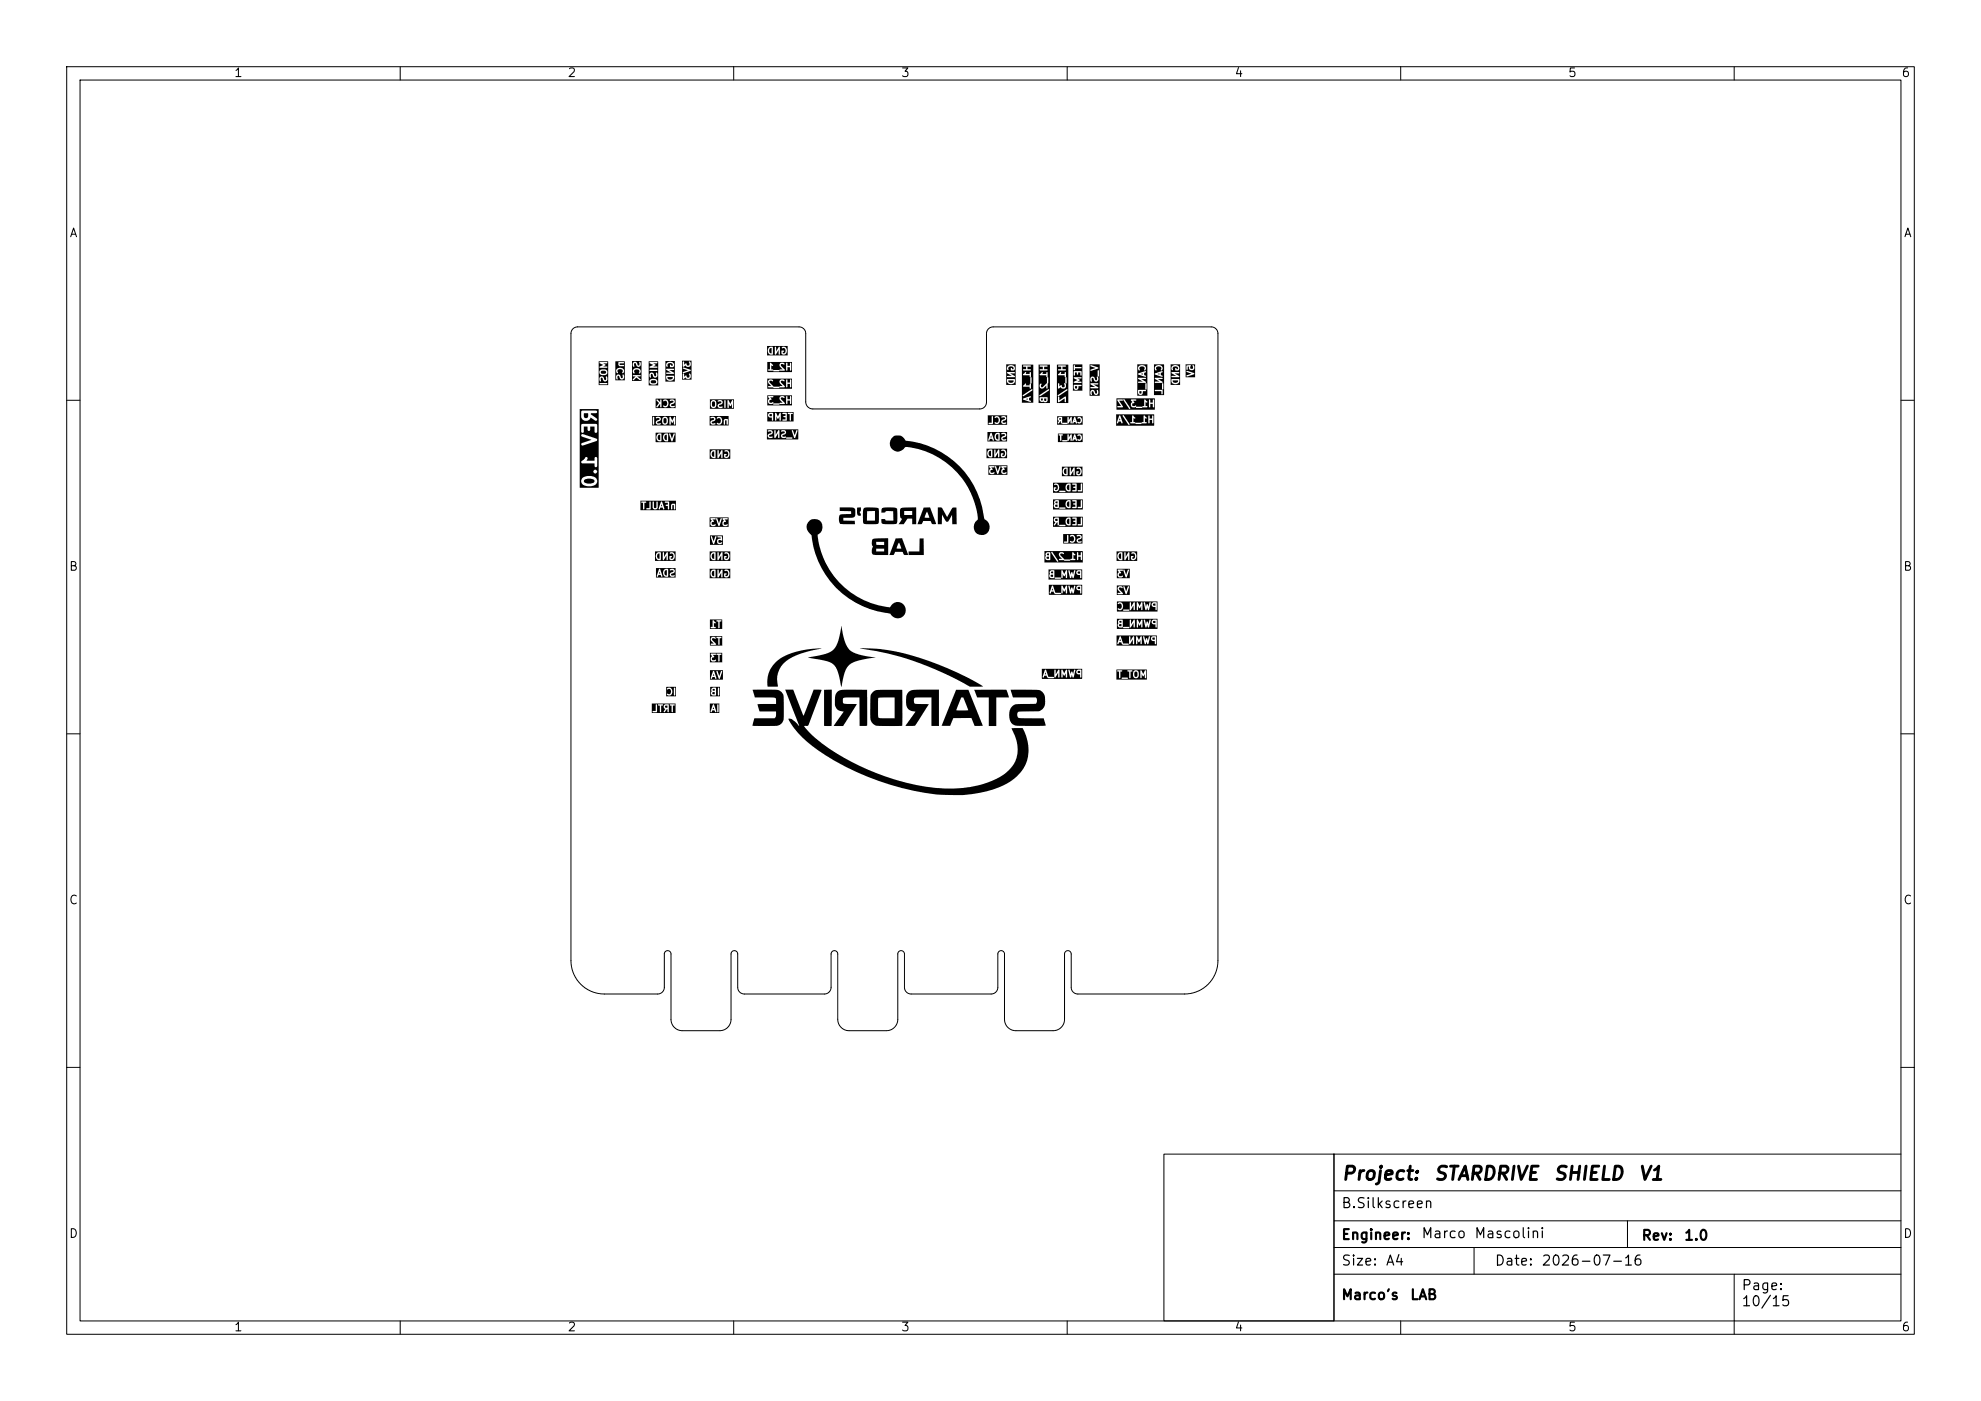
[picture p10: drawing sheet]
<svg xmlns="http://www.w3.org/2000/svg" width="297mm" height="210mm" viewBox="0 0 297 210" stroke-linecap="round" stroke-linejoin="round" font-family="sans-serif">
<defs><g id="words">
<g font-size="2">
<text x="201" y="177.4">Project:</text>
<text x="214.8" y="177.4">STARDRIVE</text>
<text x="232.8" y="177.4">SHIELD</text>
<text x="245.5" y="177.4">V1</text>
</g>
<g font-size="1.5">
<text x="201" y="181.5">B.Silkscreen</text>
<text x="213" y="186">Marco</text>
<text x="220.9" y="186">Mascolini</text>
<text x="201" y="186.2">Engineer:</text>
<text x="201" y="190.1">Size:</text>
<text x="207.7" y="190.1">A4</text>
<text x="224" y="190.1">Date:</text>
<text x="231" y="190.1">2026-07-16</text>
<text x="246" y="186.3">Rev:</text>
<text x="252.4" y="186.3">1.0</text>
<text x="201" y="195.2">Marco's</text>
<text x="211.3" y="195.2">LAB</text>
<text x="261" y="193.8">Page:</text>
<text x="261" y="196.2">10/15</text>
</g>
<g font-size="1.3">
<text x="35" y="11.9">1</text>
<text x="85" y="11.9">2</text>
<text x="135" y="11.9">3</text>
<text x="185" y="11.9">4</text>
<text x="235" y="11.9">5</text>
<text x="285" y="11.9">6</text>
<text x="10.3" y="35.9">A</text>
<text x="285.4" y="35.9">A</text>
<text x="10.3" y="85.9">B</text>
<text x="285.3" y="85.9">B</text>
<text x="10.3" y="135.9">C</text>
<text x="285.3" y="135.9">C</text>
<text x="10.3" y="185.9">D</text>
<text x="285.3" y="185.9">D</text>
<text x="35" y="199.9">1</text>
<text x="85" y="199.9">2</text>
<text x="135" y="199.9">3</text>
<text x="185" y="199.9">4</text>
<text x="235" y="199.9">5</text>
<text x="285" y="199.9">6</text>
</g>
</g></defs>
<g fill="none" stroke="#000" stroke-width=".15">
<path d="M10 10h277v190h-277zM12 12h273v186h-273zM60 10v2M110 10v2M160 10v2M210 10v2M260 10v2M85.9 49.3l.3-.2 .4-.1h33.2a1 1 0 0 1 1 1v10.3a1.06 1.06 0 0 0 1.1 1h25a1.01 1.01 0 0 0 1-1v-10.4a1 1 0 0 1 1-.9h32.8a1 1 0 0 1 .9 1v94.4a5 5 0 0 1-5 4.6h-16.1a1 1 0 0 1-.9-1v-5a.5 .5 0 0 0-.5-.5 .5 .5 0 0 0-.5 .5v9.9a1.7 1.7 0 0 1-1.7 1.6h-5.7a1.7 1.7 0 0 1-1.6-1.7v-9.8a.5 .5 0 0 0-.5-.5 .5 .5 0 0 0-.5 .5v5.1a1 1 0 0 1-1 .9h-12.1a1 1 0 0 1-.9-1v-5a.5 .5 0 0 0-.5-.5 .5 .5 0 0 0-.5 .5v9.9a1.7 1.7 0 0 1-1.7 1.6h-5.7a1.7 1.7 0 0 1-1.6-1.7v-9.8a.5 .5 0 0 0-.5-.5 .5 .5 0 0 0-.5 .5v5.1a1 1 0 0 1-1 .9h-12.1a1 1 0 0 1-.9-1v-5a.5 .5 0 0 0-.5-.5 .5 .5 0 0 0-.5 .5v9.9a1.7 1.7 0 0 1-1.7 1.6h-5.7a1.7 1.7 0 0 1-1.6-1.7v-9.8a.5 .5 0 0 0-.5-.5 .5 .5 0 0 0-.5 .5v5.1a1 1 0 0 1-1 .9h-8.4a5 5 0 0 1-4.6-5v-94l.1-.3zM10 60h2M285 60h2M10 110h2M285 110h2"/>
<path d="M10 160h2M174.5 173h25.5v25h-25.5zM200 173v25M200 173h85M200 178.5h85M285 160h2M60 198v2M110 198v2M160 198v2M200 183h85M200 187h85M200 191h85"/>
<path d="M210 198v2M221 187v4M244 183v4M260 191v9"/>
</g>
<g fill="#000">
<path d="M90.2 55.6h.6l.1 .3-.3 .1h-.4l-.1-.1zM89.8 54.2h1.4v3.5h-1.4v-.2l.2 .1 1.1-.1-.1-.1-1.2 .1v-.8h.1l.1 .5 .1-.1v-.4l.1-.1 .5 .6 .2-.1 .2-.2-.2-.5-.1 .1 .1 .4-.1 .1-.5-.6-.3 .1-.2 .2v-1h.1v.4l.4 .1h.6l.2-.3-.1-.4-.3-.1h-.6l-.3 .3v-1.3l.6 .3-.5 .3v.1h1.1h.1l-.1-.2h-.6l.4-.2-.4-.2h.6l.1-.2h-1.1l-.2 .1zM92.3 54.2h1.4v2.8h-1.4v-.6h.1l.1 .5 .1-.1v-.4l.1-.1 .5 .6 .2-.1 .2-.2-.2-.5-.1 .1 .1 .4-.1 .1-.5-.6-.3 .1-.2 .2v-.8h.1l.1 .3h.2a.36 .36 0 0 1 .2-.6 .36 .36 0 0 1 .4 .5l.1 .1 .1-.1v-.4l-.4-.3-.5 .1-.2 .4h-.1v-1.1h.4l.1 .3 .1 .1h.6v-.2h-.5l-.1-.2h.6l.1-.2h-.8l-.1 .2h-.4zM94.8 54.1h1.4v3h-1.4v-.8l.5 .1-.4 .4v.2l.5-.4 .5 .4 .2-.1-.6-.4 .5-.1v-.2l-1.2 .1v-.7h.1l.1 .4 .2-.1a.36 .36 0 0 1 .2-.6 .36 .36 0 0 1 .4 .5l.1 .2 .1-.1v-.5l-.4-.2-.5 .1-.2 .3h-.1v-1.1h.1l.1 .5 .1-.1v-.4l.1-.1 .3 .5 .3 .1 .3-.3-.1-.4h-.2l.1 .4-.2 .1-.2-.4-.2-.2-.3 .1-.2 .2zM97.6 57.1l.2-.1h.5l.1 .3-.3 .2-.4-.1zM97.3 54.2h1.4v3.6h-1.4v-.7h.1v.4l.4 .2 .6-.1 .2-.3-.1-.3-.3-.2-.6 .1-.3 .2v-1h.1l.1 .5 .1-.1v-.3l.1-.2 .5 .6 .2-.1 .2-.2-.2-.5-.1 .1 .1 .4-.1 .1-.5-.6-.3 .1-.2 .2v-.6l.2 .1 1.1-.1-.1-.1-1.2 .1v-1.1l.6 .3-.5 .3v.1h1.1h.1l-.1-.2h-.6l.4-.2-.4-.2h.6l.1-.2h-1.1l-.2 .1zM100.1 56.5h.8a.4 .4 0 0 1-.4 .4 .4 .4 0 0 1-.4-.4zM99.8 54.1h1.4v3.1h-1.4v-.8h.1v.5l.5 .2 .5-.1 .2-.3-.1-.4h-1l-.2 .1v-1l.8 .4h-.7v.2h1.1h.1l-.8-.5h.7v-.2h-1l-.2 .1v-.7h.1v.3h.2a.4 .4 0 0 1 .3-.6 .4 .4 0 0 1 .4 .4h-.2v-.1h-.1v.3h.4l.2-.2-.1-.4-.4-.2-.5 .1-.2 .4h-.1zM102.3 54.1h1.4v2.8h-1.4v-.8h.1v.7l.4-.2 .2 .2h.3l.3-.3v-.3l-.2-.2-.1 .1 .1 .4-.1 .1h-.3l-.1-.3-.3 .2v-.5l-.3 .1v-.9l.9 .3-.8 .3v.1l1.2-.4-1.1-.4-.2 .1v-.9h.1v.6l.1 .1 .3-.2 .2 .2 .4-.1 .2-.2-.1-.4-.2-.1 .1 .5-.3 .1-.2-.3-.3 .2v-.5l-.3 .1zM115.4 52.3l.3-.1v.8a.41 .41 0 0 1-.4-.3 .41 .41 0 0 1 .1-.4zM115 51.9h3.1v1.4h-3.1v-.8h.1l.1 .4 .1 .2h.6v-1h.3v1.1l.1-.1 .4-.7 .1 .8 .1-.1v-.5h.3l.1 .5h.4l.3-.4-.1-.5-.5-.2-.2 .1v.1a.4 .4 0 0 1 .6 .3 .4 .4 0 0 1-.4 .4v-.2h.1v-.1h-.6v-.6l-.5 .7-.1-.7-.1 .1-.4-.1h-.4l-.3 .5h-.1zM115 54.3h3.7v1.5h-3.7v-.4l.2 .2 .7-.1 .1 .2 .9-.1-.1-.1h-.9v-.1h-.3v-.6h.3l-.1-.1h1.1v.3l.4 .4h-.4v.1l.7 .1 .1-.2-.6-.7 .1-.1h.4v-.1h.3v1.1l.2-.1v-.5h.3v.5h.2l-.1-1.1h-.1v.4h-.3l-.1-.4-.1 .1-.8-.1-.2 .3h-1.1l-.3-.3-.1 1h-.4z"/>
<path d="M115 56.8h3.7v1.5h-3.7v-1.1h.1l.1 .3 .4 .4h-.4v.2h.7l.1 .1 .9-.1-.1-.1h-.8l-.6-.7-.1-.1 .2-.1 1.4 .1v.3l.4 .4h-.4v.1l.7 .1 .1-.2-.6-.6v-.1l.1-.1 .3 .1 .1-.2h.3v1h.2v-.5h.3v.5h.2l-.1-1.1h-.1v.4h-.3l-.1-.4-.1 .1-.8-.1-.2 .3h-1.1l.1-.2-.1-.1h-.4l-.4 .3zM151.2 57h.8a.4 .4 0 0 1-.4 .4 .4 .4 0 0 1-.4-.4zM150.9 54.6h1.4v3.1h-1.4v-.8h.1v.5l.5 .2 .5-.1 .2-.3-.1-.4h-1l-.2 .1v-1l.8 .4h-.7v.2h1.1h.1l-.8-.5h.7v-.2h-1l-.2 .1v-.7h.1v.3h.2a.4 .4 0 0 1 .3-.6 .4 .4 0 0 1 .4 .4h-.2l-.1-.1v.3h.4l.2-.2-.1-.4-.4-.2-.5 .1-.2 .4h-.1zM153.8 59.8l.3-.1v.2zM156.1 59.7h.2v.3h-.2zM156.5 59.7h.4l-.1 .4h-.2zM161.2 57.9h.3l-.1 .3h-.2zM160.9 54.6h1.4v4h-1.4v-.8h.1v.5l.3 .2 .3-.2 .1-.4 .5-.1-.1-.1h-1l-.2 .1v-1.1l.6 .3-.5 .2v.2l1.2-.1-.1-.1h-.6l.4-.2-.4-.3h.6v-.1l-1-.1-.2 .2v-1h.1v.6l.2-.1v-.4h.2l.1 .4 .1-.1v-.3h.4v.5l.2-.1-.1-.6h-1l-.2 .1v-.9h.1v.7h.2v-.3h.9l.1-.1-1-.1v-.2h-.3zM163.4 54.6h1.5v4.7h-1.5v-.6h.1l.1 .5 .1-.1v-.3l.1-.2 .5 .6 .2-.1 .2-.2-.2-.5-.1 .1 .1 .4-.1 .1-.5-.6-.3 .1-.2 .2v-1.2l.8 .5h-.7v.2h1.1l.1-.1-.8-.5h.7v-.1l-1-.1-.2 .1v-.8h.1l.1 .5 .1-.1v-.3l.1-.2 .5 .6 .2-.1 .2-.2-.2-.5-.1 .1 .1 .4-.1 .1-.5-.6-.3 .1-.2 .2v-1.9l.9 .4-.8 .2v.1l1.1 .1v.8h.1h.1l-.1-.9-1.1 .1 1-.4v-.1l-1-.4-.2 .1zM170.8 58.6h.3v.4h-.3zM171 56.1l.3-.1v.2zM170.5 54.6h1.5v4.7h-1.5v-.8h.1l.1 .6 .2 .1 .4-.1v-.5h.5l-.1-.2h-1l-.2 .1v-1h1.2v.8l.1 .1 .1-.1v-.8h-1.4v-.8l.8 .5h-.6v.2h1l.1-.1-.7-.5h.6l.1-.2h-1.1l-.2 .1v-.7l1.2 .5 .1-.1-.3-.2v-.3l.3-.1-.1-.2-1.2 .4v-.8h.1l.2 .3h.1a.36 .36 0 0 1 .3-.6 .36 .36 0 0 1 .3 .5l.1 .1h.1l.1-.2-.2-.5-.3-.1-.4 .1-.4 .4z"/>
<path d="M173.5 56.1l.3-.1v.2zM173 54.6h1.5v4.6h-1.5v-.7l.2 .1h.9v.5l.2-.1-.1-.6-1.2 .1v-1h1.2v.8l.1 .1 .1-.1v-.8h-1.4v-.8l.8 .5h-.6v.2h1l.1-.1-.7-.5h.6l.1-.2h-1.1l-.2 .1v-.7l1.2 .5 .1-.1-.3-.2v-.3l.3-.1-.1-.2-1.2 .4v-.8h.1l.2 .3h.1a.36 .36 0 0 1 .3-.6 .36 .36 0 0 1 .3 .5v.1h.2l.1-.2-.2-.5-.3-.1-.4 .1-.4 .4zM175.8 57h.8a.4 .4 0 0 1-.4 .4 .4 .4 0 0 1-.4-.4zM175.5 54.6h1.4v3.1h-1.4v-.8h.1l.1 .5 .4 .2 .5-.1 .2-.3-.1-.4h-1l-.2 .1v-1l.8 .4h-.6v.2h1h.1l-.7-.5h.6l.1-.2h-1.1l-.2 .1v-.7h.1l.1 .3h.1a.4 .4 0 0 1 .3-.6 .4 .4 0 0 1 .5 .4h-.2l-.1-.1-.1 .3h.4l.2-.2-.1-.4-.4-.2-.5 .1-.2 .4h-.1zM177.8 54.6h1.4v2h-1.4v-.9l.9 .3-.8 .3v.1l1.2-.4-1.1-.4-.2 .1v-.8h.1v.5h.2v-.4l.2-.1v.3l.2 .3 .4-.1 .2-.2-.2-.5-.1 .1v.4l-.2 .1-.2-.1 .1-.5-.7 .2zM87.5 61.9h.7v.6l-.1 .1-.3 .1-.2-.1zM87.6 72a1.18 1.18 0 0 1 1.5 .1v.1a1.1 1.1 0 0 1-1.6 0zM86.9 61.3h2.9v11.8h-2.9v-1.1h.2l.1 .3 .2 .4 .7 .2 .9-.1 .4-.3 .1-.3v-.3l-.2-.3-.7-.3-1 .2-.3 .2-.2 .3h-.2v-1.3h2a.29 .29 0 0 0 .4 .3 .29 .29 0 0 0 .2-.4 .29 .29 0 0 0-.5 0l-2.1 .1v-1.4h.2l.2 .2h1.8v.3a.2 .2 0 0 0 .2 .2 .2 .2 0 0 0 .2-.2v-1.1a.2 .2 0 0 0-.2-.2 .2 .2 0 0 0-.2 .2v.4h-1.2l.2-.3a.2 .2 0 0 0-.1-.3 .2 .2 0 0 0-.3 .1l-.6 .7h-.2v-4.1h.2l.2 .3 1.4 .4-1.5 .5a.2 .2 0 0 0 0 .3 .2 .2 0 0 0 .2 .1l2-.7 .1-.2-.1-.2-2-.6-.5 .1v-1.5h.2v1a.2 .2 0 0 0 .3 .2 .2 .2 0 0 0 .1-.2v-.8h.6v.5a.2 .2 0 0 0 .2 .2 .2 .2 0 0 0 .2-.2v-.5h.6v.8a.2 .2 0 0 0 .3 .2 .2 .2 0 0 0 .1-.2v-1l-.1-.2h-2.1l-.2 .2h-.2v-2h.2v.9l.3 .4 .7 .1 .2-.2 .3-.3 .7 .5a.2 .2 0 0 0 .2-.1 .2 .2 0 0 0-.1-.3l-.8-.6v-.2h.8a.2 .2 0 0 0 .1-.2 .2 .2 0 0 0-.2-.2h-2l-.2 .2h-.2zM98.7 65.2h.3v.8a.42 .42 0 0 1-.4-.3 .42 .42 0 0 1 .1-.5zM99.2 75.6l.1 .3h-.2zM99.5 62.8l.1-.1 .3 .1v.4l-.1 .3-.3-.1zM99.7 65.2h.3v.8a.42 .42 0 0 1-.4-.3 .42 .42 0 0 1 .1-.5z"/>
<path d="M98.3 64.9h3v1.4h-3v-.8h.1l.1 .4 .2 .2 .4 .1 .1-.7h.2l.1 .4 .1 .2 .5 .1 .1-1.1h.1l.3 1 .2 .1 .4-1.1-.1-.1h-.1l-.3 .8-.3-.8-.1 .1-.2-.1h-.4l-.3 .5h-.2v-.5h-.4l-.3 .1-.1 .4h-.1zM98.3 59.8h3v1.4h-3v-.2h.3l.3-.5 .1 .5 .1 .1 .1-1.1h.2l.1 .2a.36 .36 0 0 1 .6 .2 .36 .36 0 0 1-.5 .4h-.1l-.1 .1 .3 .2 .3-.1 .2-.3h.2l.1 .2 .2 .2 .4-.1v-.2l-.4 .1-.1-.2 .5-.3 .1-.3-.3-.2h-.4l-.1 .2h.5l.1 .1-.5 .3-.1 .2h-.2v-.5l-.2-.3h-.3l-.3 .1h-.2l-.1-.1-.1 .4-.5-.4-.1 .1 .4 .4-.4 .6h-.1zM97.8 62.4h3.5v1.4h-3.5v-1.2h.1l.1 1.1 .1-.1v-.3h.2l.1 .2 .2 .2 .4-.1v-.2l-.4 .1-.1-.2 .6-.4h.2v.5l.1 .2h.5l.2-.4v-.3l-.1-.3h.4v1.1l.2-.1v-.6l.2 .4 .2-.4v.6l.1 .1 .1-.1v-1.1l-.4 .5-.3-.5-.1 .1-.8-.1-.3 .2v.2h-.2l-.2-.4h-.4l-.2 .1v.1h.5l.1 .2-.5 .2-.1 .2h-.2v-.8h-.1l-.2 .1zM96 75.1h5.3v1.4h-5.3v-1.3l.4 .2 .1 1 .1-.2h.3l.1 .2 .5-.1 .1-1h.2v.8l.3 .3 .4-.1 .4 .1 .1-.3h.3l.1 .2h.2l-.3-1.1 .8 .2v.2h-.2l-.1 .2h.3l.1 .6 .1-.1v-.6h.3v.6l.2 .1 .1-.7h.1v.6h.2v-.8h-.4l-.2 .2h-.3v-.5h-.1h-1.1l-.4 1.1h-.2l.1-.2v-.9h-.2v.9l-.2 .1-.2-.1v-.9l-.4 .1-.2-.1v1h-.8v-.8h.3v-.2h-.9zM106.9 67.7h.2v.8a.42 .42 0 0 1-.4-.3 .42 .42 0 0 1 .2-.5zM106.8 60.3l.1-.1 .3 .1v.4l-.2 .3-.2-.1zM106.4 77.6h2.8v1.4h-2.8v-.7h.1v.3l.2 .3h.4l.2-.2-.1-.1h-.4l-.1-.2 .3-.2-.2-.3 .5-.1 .4 1.1 .2-.1 .1-.5h.3l.1 .4 .2 .2h.3l.2-.2-.1-.1-.4 .1-.1-.1v-.3l.3-.1-.2-.3h.5l-.1-.2h-.6l-.1 .1 .2 .3-.2 .2h-.3l.2-.5-.1-.1-.3 .8-.3-.8-.1 .1-.2-.1h-.7v.1l.2 .3-.3 .2zM106.4 62.4h2.8v1.4h-2.8v-.5h.1l.1 .2 .2 .2 .5-.1-.1-.2-.4 .1-.1-.2 .5-.3v-.4h.3v.2a.36 .36 0 0 1 .6 .2 .36 .36 0 0 1-.5 .4l-.1 .1 .1 .1h.4l.2-.2 .1-.4h.2v.6l.1 .1 .1-.6 .2-.1v.6l.1 .1 .1-.8-.4-.1-.2 .2h-.2l-.3-.5h-.3l-.2 .1h-.3l-.2-.1h-.3l-.2 .1v.1h.5l.1 .1-.7 .5zM106.4 67.4h3.1v1.4h-3.1v-.8h.1l.1 .4 .1 .2h.6v-1h.3v1.1l.1-.1 .4-.7 .1 .8 .1-.1v-.5h.3l.1 .5h.4l.3-.4-.1-.5-.5-.2-.2 .1v.1a.4 .4 0 0 1 .6 .3 .4 .4 0 0 1-.4 .4v-.2h.1v-.1h-.6v-.6l-.5 .7-.1-.7-.1 .1-.4-.1h-.4l-.3 .5h-.1zM106.4 59.9h3.6v1.4h-3.6v-.9h.1l.1 .6 .3 .2 .3-.1 .2-.3h.2l.1 .2 .2 .2 .4-.1v-.2l-.4 .1-.1-.1v-.2l.5-.2 .1-.2-.1-.2h.3v1.1l.2-.1v-1h.3v1.1l.2-.1v-.6l.2 .4 .2-.4v.6l.1 .1 .1-.1v-1.1l-.4 .5-.3-.5-.1 .1-1.3-.1-.2 .1v.1h.4l.2 .1-.5 .3-.1 .2h-.2v-.4l-.2-.4h-.4l-.2 .2-.1 .2h-.1zM115.4 62.1h.3v.3h-.3zM115 59.3h3.7v1.5h-3.7v-.8h.1l.1 .4 .2 .2 .5-.1 .1 .2 .9-.1-.1-.1h-1l.2-.1-.1-.1h-.5v-.3l.3-.1-.2-.2h1.4v.3l.4 .4h-.4v.1l.7 .1 .1-.2-.6-.7 .1-.1h.4v-.1h.3v1.1l.2-.1v-.5h.3v.5h.2l-.1-1.1h-.1v.4h-.3l-.1-.4-.1 .1-.8-.1-.2 .3h-1.4v-.1h.4v-.2h-.7l-.1 .1 .3 .3-.4 .2z"/>
<path d="M115 61.8h4v1.4h-4v-1h.1l.2 .3 .4 .1v.4l.1 .1 .1-1.1h.3v1h.2v-.6l.2 .4 .3-.4v.6l.1 .1 .1-1.2 .7 .2v.2l-.4 .1 .1 .1h.3v.4h-.4l-.1 .1 .6 .1 .1-.1v-1.1h.1v.2h.3v.9l.1 .1 .1-1 .3-.1-.1-.1h-.7h-1.2l-.3 .5-.3-.5-.4 .1-.1-.1h-.4l-.4 .3zM115 64.4h4.7v1.5h-4.7v-.6h.1l.1 .2 .2 .2 .4-.1v-.2l-.4 .1-.1-.1v-.2l.5-.2 .1-.2-.1-.2h.3v1.1l.2-.1 .4-.7v.8l.1-.1 .1-.3h.2l.1 .3h.7v.2h.8l.1-.2h-.1h-1h.1v-.2h-.5v-.2l.5-.2 .1-.2-.1-.2h.9l.4 1.1 .5-1.1-.1-.1h-.1l-.3 .8-.3-.8-.1 .1-1.4-.1-.2 .2h.4l.1 .2-.4 .2-.1 .2h-.2l-.1-.8h-.1l-.4 .7-.1-.7-.4 .1-.5-.1-.2 .1v.1h.4l.2 .1-.7 .5zM121.4 78a1.22 1.22 0 0 1 1.8 .3 1.22 1.22 0 0 1-.4 1.7l-.2 .2a12.1 12.1 0 0 0 10.8 10.8 1.23 1.23 0 0 1 1.9-.5 1.23 1.23 0 0 1 .1 1.9 1.23 1.23 0 0 1-1.9-.4 13.2 13.2 0 0 1-11.8-11.8 1.35 1.35 0 0 1-.3-2.2zM125.9 76.1h1a1.3 1.3 0 0 1 1.3 .2 1.45 1.45 0 0 1-.1 1.2l-1.7 .1v.4l1.7 .1 .1 .5-2.1-.1a1.12 1.12 0 0 1-.1-1.4l1.6-.1v-.4h-1.7zM128.5 76.1h.6v.4l-.2 .3 .2 .5h-.3a.58 .58 0 0 1-.3-.7zM129.6 76.2l.7-.1a2.19 2.19 0 0 1 1.4 .1l.1 1.8a.44 .44 0 0 1-.1 .5 .44 .44 0 0 1-.5 .1h-1.2a.44 .44 0 0 1-.5-.1 .44 .44 0 0 1-.1-.5h1.8v-1.4h-1.2v1.4h-.6v-1.5zM132.3 76.2l.3-.1a3.1 3.1 0 0 1 1.9 .2v1.7a.44 .44 0 0 1 0 .5 .44 .44 0 0 1-.5 .1 3 3 0 0 1-1.8-.2l-.1-.6h.6l.2 .2h1v-1.4h-.6a.59 .59 0 0 0-.7 .2h-.5zM133.9 65.5a1.28 1.28 0 0 1 1.9 .6 13.2 13.2 0 0 1 11.8 11.7 1.24 1.24 0 0 1 .6 1.9 1.24 1.24 0 0 1-2 .1 1.24 1.24 0 0 1 .4-1.9 11.8 11.8 0 0 0-10.9-10.9 1.23 1.23 0 0 1-1.9 .4 1.23 1.23 0 0 1 .1-1.9zM135 76.2l.5-.1h1.9v2.5h-.6v-.9h-.7l-.6 .9h-.8l.5-.8-.2-.3-.1-.9h.7v.6h1.2v-.6h-1.9zM138.5 76.1h.9l1 2.4a.54 .54 0 0 1-.9-.4h-1.1l-.2 .5h-.7l.4-1h1.4l-.3-.9-.4 .9h-.7zM140.6 76.1h.6l.8 1.4 .8-1.4h.6v2.5h-.6l-.1-1.4-.5 .9-.2 .1-.2-.1-.6-1v1.5h-.6zM148.3 67.7l.3-.1v.8a.41 .41 0 0 1-.4-.3 .41 .41 0 0 1 .1-.4z"/>
<path d="M148.6 65.3l.1 .3h-.2zM149.4 65.2l.3-.1v.8a.41 .41 0 0 1-.4-.3 .41 .41 0 0 1 .1-.4zM148.1 62.3h2.9v1.4h-2.9v-.3l.2 .2h.5l.1-1.1h.2l.1 .2a.36 .36 0 0 1 .6 .2 .36 .36 0 0 1-.5 .4h-.2v.1l.3 .2 .3-.1 .2-.3h.2l.1 .2 .2 .2 .4-.1v-.2l-.4 .1-.1-.2 .5-.3 .1-.3-.3-.2h-.4l-.1 .2h.5l.1 .1-.5 .3-.1 .2h-.2v-.5l-.2-.3h-.3l-.3 .1h-.2l-.1-.1-.1 1h-.6zM148 64.8h3v1.4h-3v-.2l.3 .1 .1-.3h.4l.1 .2h.1l-.2-.6h.3l.1 .4 .2 .2 .4 .1 .1-.4h.2l.1 .3 .5 .1 .2-.1-.1-.2-.4 .1-.1-.2 .4-.2 .2-.2-.1-.3-.2-.1h-.4l-.1 .2h.5l.1 .1-.5 .3-.1 .2h-.2l-.1-.8h-.5l-.2 .5h-.3l-.1-.5h-.1l-.4 1.1h-.2zM147.9 67.3h3.1v1.4h-3.1v-.8h.1l.1 .4 .1 .2h.6v-1h.3v1.1l.1-.1 .4-.7 .1 .8 .1-.1v-.5h.3l.1 .5h.4l.3-.4-.1-.5-.5-.2-.2 .1v.1a.4 .4 0 0 1 .6 .3 .4 .4 0 0 1-.4 .4v-.2h.1v-.1h-.6v-.6l-.5 .7-.1-.7-.1 .1-.4-.1h-.4l-.3 .5h-.1zM148.2 69.8h2.8v1.4h-2.8v-.7h.1v.3l.2 .3h.4l.2-.2-.1-.1h-.4l-.1-.2 .3-.2-.2-.3 .5-.1 .4 1.1 .2-.1 .1-.5h.3l.1 .4 .2 .2h.3l.2-.2-.1-.1-.4 .1-.1-.1v-.3l.3-.1-.2-.3h.5l-.1-.2h-.6l-.1 .1 .2 .3-.2 .2h-.3l.2-.5-.1-.1-.3 .8-.3-.8-.1 .1-.2-.1h-.7v.1l.2 .3-.3 .2zM153.2 54.7h1.7v5.7h-1.7v-.6l1.2 .5 .2-.1-.1-.1-.2-.1v-.3l.2-.1v-.2l-1.3 .4v-.5l.3 .1 1.3-1-.1-.1-1.5 1v-1.4l.3 .1h.9v.2h.2l-.1-.7h-.1v.3h-.6l.1-.2-.2-.1-.3 .4h-.2v-1.3h1.3v.8l.1 .1 .1-.1-.1-.9-1.4 .1v-.4l.3 .1h.9v.2l.2-.1-.1-.6h-.1v.3h-.6l.1-.2-.2-.1-.3 .4h-.2v-1.3l.6 .1v.3l-.4 .1v.1h1.1v-.1l-.5-.1v-.3h.5l.1-.2-1.4 .1zM155.7 54.7h1.7v5.7h-1.7v-.8h.2v.4l.2 .2h.3l.4 .1 .2-.1v-.7h-1l-.3 .1v-.3l.3 .1 1.3-1-.1-.1-1.5 1v-1.6h.2v.4l.3 .2 .3-.1 .4-.4v.4l.1 .1 .1-.8 .1-.1v-.8l-.2-.1v.9l-.7 .6-.1 .1-.1-.2v-.4h-.1l-.1 .2h-.2v-1.5l.3 .1h.9v.2l.2-.1-.1-.6h-.1v.3h-.6l.1-.2-.2-.1-.3 .4h-.2v-1.3l.6 .1v.3l-.4 .1v.1h1.1v-.1l-.5-.1v-.3h.5l.1-.2-1.4 .1zM158.2 75.7l.4-.1v.4l-.4-.1zM158.3 75.2h.3v.2h-.3zM158.2 77.8h.4v.3h-.4zM158.8 62.7h.2v.2h-.2z"/>
<path d="M159.7 70.3h.2v.8a.42 .42 0 0 1-.4-.3 .42 .42 0 0 1 .2-.5zM158.5 54.7h1.7v5.7h-1.7v-.9h.1l.1 .8 .9-.6v.5l.2 .1v-.8l-1 .5v-.5h-.3v-.2l.2 .1 1.4-1-.2-.1-1.4 1v-1.8h.1l.1 .8 .3-.3 .2 .2 .4 .1 .2-.3v-.3l-.2-.3-.1 .1 .1 .2v.3h-.3l-.2-.3-.3 .2v-.4h-.3v-.9h1.2v.8l.1 .1 .1-.1v-.9l-1.4 .1v-.4l.2 .1h.9l.1 .2 .1-.1-.1-.6h-.1v.3h-.6l.1-.2-.1-.1-.4 .4h-.1v-1.3l.6 .1v.3l-.4 .1v.1h1l.1-.1-.5-.1v-.3h.4l.1-.2-1.3 .1zM160.1 72.7h.2v.8a.42 .42 0 0 1-.4-.3 .42 .42 0 0 1 .2-.5zM160.1 75.2h.2v.8a.42 .42 0 0 1-.4-.3 .42 .42 0 0 1 .2-.5zM160 77.9l.3-.1v.8a.41 .41 0 0 1-.4-.3 .41 .41 0 0 1 .1-.4zM161.1 62.9l.1 .2h-.1zM161.1 65.5l.1 .2h-.1zM159.2 70h3.1v1.4h-3.1v-.8h.1l.1 .4 .1 .2h.6v-1h.3v1.1l.1-.1 .4-.7 .1 .8 .1-.1v-.5h.3l.1 .5h.4l.3-.4-.1-.5-.5-.2-.2 .1v.1a.4 .4 0 0 1 .6 .3 .4 .4 0 0 1-.4 .4v-.2h.1v-.1h-.6v-.6l-.5 .7-.1-.7-.1 .1-.4-.1h-.4l-.3 .5h-.1zM158.5 62.4h3.8v1.3h-3.8v-1h.1l.2 .4-.2 .4h.2l.2-.4 .1 .3 .2 .2h.7v-.2h-.1h-.7v-.8h.8l.1 .9 .4-.5v.5l.3-.1 .1 .1 .1-.2h.2l.1 .2h.1l-.1-.8 .3 .1a.29 .29 0 0 1 .4 .2 .29 .29 0 0 1-.4 .2l-.1 .2 .3 .1 .3-.2 .1-.4-.2-.4h-.2l-.3 .2h-.2l-.2-.2-.4 .9-.1-.9-.4 .5v-.5l-.2 .1-1.2-.1-.3 .2zM158.6 65h3.7v1.3h-3.7v-1.1l.3 .1v.7h.3l.1 .2 .7-.1-.1-.1h-.8v-.7l.3-.1h.6l.1 .9 .4-.5v.5l.3-.1 .1 .1 .1-.2h.2l.1 .2h.1l-.1-.8 .3 .1a.29 .29 0 0 1 .4 .2 .29 .29 0 0 1-.4 .2l-.1 .2 .3 .1 .3-.2 .1-.4-.2-.4h-.2l-.3 .2h-.2l-.2-.2-.4 .9-.1-.9-.4 .5v-.5l-.2 .1h-.6l-.1-.1-.7 .1zM157.9 72.4h4.4v1.5h-4.4v-.8h.1v.4l.2 .2 .6-.1 .1 .2 .8-.1v-.1h-1.2l.2-.1 .1-.5h.9l.1 .4 .2 .2 .5 .1v-1.2l.7 .2v.2l-.3 .1 .1 .1h.2v.4h-.4v.2h.5l.3-.2v.2h.5l.1-.1-.1-1.1h-.1v1h-.4h-.2l-.1-1h-.6h-.6l-.2 .1-.2 .4h-.9l-.1-.4-.3-.1h-.3v.2a.4 .4 0 0 1 .5 .3 .4 .4 0 0 1-.4 .4v-.2l.2-.1-.3-.1-.2 .1zM157.9 74.9h4.4v1.5h-4.4v-.7h.1v.3l.2 .2 .6-.1 .1 .2 .8-.1v-.1h-1l.1-.6h.9l.1 .4 .2 .2 .5 .1v-1.2l.7 .2v.2l-.3 .1 .1 .1h.2v.4h-.4v.2h.5l.3-.2v.2h.5l.1-.1-.1-1.1h-.1v1h-.6l-.1-1h-.6h-.6l-.2 .1-.2 .4h-.9l-.1-.5h-.4l-.2 .1v.4l-.2 .2z"/>
<path d="M157.9 77.5h4.4v1.5h-4.4v-1.1h.1v.2l.2 .2-.2 .3v.2l.6-.5v.5l.2-.1 .1 .2h.8l.1-.1-.1-.1h-1l.1-.6h.9l.1 .4 .2 .2 .4 .1 .1-1.2 .7 .2v.2l-.3 .1 .1 .1h.2v.4h-.4v.2h.5l.3-.2v.2h.5l.1-.1-.1-1.1h-.1v1h-.6l-.1-1h-.6h-.5l-.3 .1-.2 .4h-.9l-.1-.5h-.5l-.3 .3zM167.9 62.7l.1 .3h-.2zM167.3 62.1h5.7v1.7h-5.7v-.4l.3 .1 .1-.3h.3l.2 .2h.1l-.3-1.1h.3l.9 1.4 .2-.1-.2-.3h.2l.1 .2 .7-.1 .1 .2h.8l.1-.2h-.1h-.9v-.1l1.7 .2v-.2h-.3v-.6l.2 .1 .1-.2-.2-.2h.5v1.1l.2-.1v-.5h.3v.5h.2l-.1-1.1h-.1v.4h-.3l-.1-.4-.1 .1-.7-.1-.1 1h-.2h-1.3v-.6l.2 .1 .1-.2-.4-.3-.1 1h-.5l-.8-1.1-.1 .1h-.5l-.4 1.1h-.1zM167.4 59.7h5.7v1.7h-5.7v-1.4h.1l.6 .9h-.5h-.1l.1 .2 .7-.1-.5-.9h.5v-.2l1 1.4 .2-.1-.5-.7h.5l.1 .4 .2 .2 .5-.1 .1 .2 .9-.1-.1-.1h-1l.1-.1 1.7 .2v-.2h-.3v-.6l.2 .1 .1-.2-.2-.2h.5v1.1l.2-.1v-.5h.3v.5h.2l-.1-1.1h-.1v.4h-.3l-.1-.4-.1 .1-.7-.1-.1 1h-1.2v-.1l-.4 .1-.2-.1 .1-.3 .3-.1-.2-.3h.4v-.2h-.7v.1l.2 .3-.3 .2h-.5l-.5-.7-.1 .1h-.8l-.2 .1zM98.6 83.1l.3-.1v.8a.41 .41 0 0 1-.4-.3 .41 .41 0 0 1 .1-.4zM98.9 85.7l.1 .3h-.2zM99.7 85.6l.3-.1v.8a.41 .41 0 0 1-.4-.3 .41 .41 0 0 1 .1-.4zM98.2 82.7h3.1v1.4h-3.1v-.8h.1l.1 .4 .1 .2h.6v-1h.3v1.1l.1-.1 .4-.7 .1 .8 .1-.1v-.5h.3l.1 .5h.4l.3-.4-.1-.5-.5-.2-.2 .1v.1a.4 .4 0 0 1 .6 .3 .4 .4 0 0 1-.4 .4v-.2h.1v-.1h-.6v-.6l-.5 .7-.1-.7-.1 .1-.4-.1h-.4l-.3 .5h-.1zM98.3 85.2h3v1.4h-3v-.2l.3 .1 .1-.3h.4l.1 .2h.1l-.2-.6h.3l.1 .4 .2 .2 .4 .1 .1-.4h.2l.1 .3 .5 .1 .2-.1-.1-.2-.4 .1-.1-.2 .4-.2 .2-.2-.1-.3-.2-.1h-.4l-.1 .2h.5l.1 .1-.5 .3-.1 .2h-.2l-.1-.8h-.5l-.2 .5h-.3l-.1-.5h-.1l-.4 1.1h-.2zM106.9 83h.2v.8a.42 .42 0 0 1-.4-.3 .42 .42 0 0 1 .2-.5zM106.9 85.6h.2v.8a.42 .42 0 0 1-.4-.3 .42 .42 0 0 1 .2-.5zM106.4 92.9h1.9v1.4h-1.9v-.3l.2 .2 .7-.1v-.1h-.3v-.6l.2 .1 .1-.2-.3-.3 .7 .2v.9l.1 .1 .1-1 .3-.1-.1-.1h-1.2l-.1 1h-.4z"/>
<path d="M106.4 95.4h1.9v1.4h-1.9v-1h.1l.1 .3 .4 .4h-.4v.1l.7 .1v-.2l-.5-.6-.1-.1 .2-.1h.4l-.1-.2 .5 .2v.9l.1 .1 .1-1 .3-.1-.1-.1h-.7h-.6l-.4 .3zM106.4 97.9h1.9v1.4h-1.9v-.7h.1l.1 .3 .2 .3h.3l.2-.2v-.1h-.5l-.1-.2 .4-.2-.2-.3h.4l.1-.2 .3 .2v.9l.1 .1 .1-1 .3-.1-.1-.1h-.7h-.8v.1l.2 .3-.4 .2zM106.4 80.3h2v1.4h-2v-1.2h.2l.4 1.1 .1-.1 .1-.5h.3l.1 .5 .5 .1 .2-.3-.5 .1-.1-.3 .1-.2 .4 .1h.1l-.1-.6h-.5l-.1 .2h.4l.1 .2h-.3l-.3 .2h-.3l.2-.5-.1-.1-.3 .8-.3-.8-.3 .1zM106.4 82.7h3.1v1.4h-3.1v-.8h.1l.1 .4 .1 .2h.6v-1h.3v1.1l.1-.1 .4-.7 .1 .8 .1-.1v-.5h.3l.1 .5h.4l.3-.4-.1-.5-.5-.2-.2 .1v.1a.4 .4 0 0 1 .6 .3 .4 .4 0 0 1-.4 .4v-.2h.1v-.1h-.6v-.6l-.5 .7-.1-.7-.1 .1-.4-.1h-.4l-.3 .5h-.1zM106.4 85.3h3.1v1.4h-3.1v-.8h.1l.1 .4 .1 .2h.6v-1h.3v1.1l.1-.1 .4-.7 .1 .8 .1-.1v-.5h.3l.1 .5h.4l.3-.4-.1-.5-.5-.2-.2 .1v.1a.4 .4 0 0 1 .6 .3 .4 .4 0 0 1-.4 .4v-.2h.1v-.1h-.6v-.6l-.5 .7-.1-.7-.1 .1-.4-.1h-.4l-.3 .5h-.1zM116.2 99.3a8 8 0 0 1 4.8-1.9l2.2-.2-.7 .1a12.7 12.7 0 0 0-4.7 1.8 3.6 3.6 0 0 0-1.2 3.8h-1.5a4.1 4.1 0 0 1 1.1-3.6zM121.2 98.6l.4-.1a7.2 7.2 0 0 0 3.4-1.2 7.5 7.5 0 0 0 1.1-3.5l.1 .2a5.5 5.5 0 0 0 1.4 3.6 10 10 0 0 0 3.7 1h-.6a9 9 0 0 0-3.3 1 5.8 5.8 0 0 0-1.2 3.3l-.1 .1v-.2a5.8 5.8 0 0 0-1.1-3.2 7.5 7.5 0 0 0-3.5-1zM128.9 97.2a24 24 0 0 1 7.5 1 41.2 41.2 0 0 1 11 4.7h-.6a2.51 2.51 0 0 1-2.4-.6 43.6 43.6 0 0 0-15.5-5.1zM130.8 80.8l.5-.1h1.9v2.5h-1.8a.62 .62 0 0 1-.6-.2 .62 .62 0 0 1-.1-.8h.7v.5h1.2v-.5h-1.9l.2-.3-.2-.2v-.5h.7v.5h1.2v-.5h-1.9zM134.3 80.7h.9l.9 2.4a.54 .54 0 0 1-.8-.4h-1.1l-.2 .5h-.7l.4-1h1.4l-.3-.9-.4 .9h-.7zM137.9 80.7h.6v2.5h-2.3v-.5h1.6zM156.9 83.5l.4-.1v.4l-.3-.1z"/>
<path d="M157 83h.3v.2h-.3zM157.5 86.2l.4-.1v.4l-.3-.1zM157.6 85.7h.3v.2h-.3zM157.8 88.2l.1 .3h-.2zM161.6 85.7h.3v.3h-.3zM161.6 88h.3v.3h-.3zM157.2 85.4h5v1.5h-5v-.7h.1l.1 .3 .2 .2h1.5l-.1-.1h-1l.1-1h1l.1 1.1 .1-.1v-.6l.2 .4 .3-.4v.6h.2v-1h.2l.3 1.1 .1-.1 .1-.4 .1 .4h.2l.2-.8h.2l.1 .3 .4 .1 .1 .5 .1-.1-.1-1.1h-.4l-.2 .3h-.2v-.3h-.1l-.2 .7-.2-.4-.2 .4-.2-.7-.1 .1-.4-.1-.2 .5-.4-.5-.1 .1-1.5-.1-.2 .1v.4l-.2 .2zM157.2 87.7h5v1.5h-5v-.3l.3 .1 .1-.3h.4l.2 .4 .9-.1-.1-.1h-.8l-.3-1h1.2l.1 1.1 .1-.1v-.6l.2 .4 .3-.4v.6h.2v-1h.2l.3 1.1 .1-.1 .1-.4 .1 .4h.2l.2-.8h.2l.1 .3 .4 .1 .1 .5 .1-.1v-1l-.1-.1h-.4l-.2 .3h-.2v-.3h-.1l-.2 .7-.2-.4-.2 .4-.2-.7-.1 .1-.4-.1-.2 .5-.4-.5-.1 .1h-1.2l-.1-.1-.4 1.1h-.2zM159.4 80.1h2.9v1.4h-2.9v-.3l.2 .2h.5l.1-1.1h.2l.1 .2a.36 .36 0 0 1 .6 .2 .36 .36 0 0 1-.5 .4h-.1l-.1 .1 .3 .2 .3-.1 .2-.3h.2l.1 .2 .2 .2 .4-.1v-.2l-.4 .1-.1-.2 .5-.3 .1-.3-.3-.2h-.4l-.1 .2h.5l.1 .1-.5 .3-.1 .2h-.2v-.5l-.2-.3h-.3l-.3 .1h-.2l-.1-.1-.1 1h-.6zM156.6 82.6h5.7v1.7h-5.7v-.8h.1l.1 .3 .1 .2 .6-.1v-1.1h.1l.9 1.4 .2-.1-.7-1h.7l.1 .3 .4 .4h-.4v.2l1.6 .1 .1-.1-.1-.1-.8-.1 1.6 .2v-.2h-.3v-.6l.2 .1 .1-.2-.2-.2h.5v1h.2v-.5h.3v.5h.2l-.1-1.1h-.1v.4h-.3l-.1-.4-.1 .1-.7-.1-.1 1h-1.1l-.7-.7 .2-.1h.4v-.1l-.2-.1h-.3l-.3 .3h-.7l-.3-.4-.1 .1h-.6l-.2 .1v.4l-.2 .2zM167.9 95.8l.1 .3h-.2zM167.8 83.1l.3-.1v.8a.41 .41 0 0 1-.4-.3 .41 .41 0 0 1 .1-.4z"/>
<path d="M167.8 93.6l.3-.1v.4l-.3-.1zM167.9 93.1h.2v.2h-.2zM167.4 85.3h2v1.4h-2v-.7h.1l.1 .4 .2 .2h.4l.2-.2-.1-.1-.2 .1-.3-.1v-.3l.3-.1-.2-.3 .5-.1 .5 1.1 .4-1.1-.1-.1h-.1l-.3 .8-.2-.8-.2 .1-.1-.1h-.7v.1l.2 .3-.4 .2zM167.4 87.8h2v1.4h-2v-1h.1l.1 .3 .4 .4h-.4v.1l.7 .1 .1-.2-.6-.6-.1-.1 .2-.1 .3 .1 .1-.2h.1l.5 1.1 .4-1.1-.1-.1h-.1l-.3 .8-.2-.8-.3 .1-.5-.1-.4 .3zM167.4 82.7h3.1v1.4h-3.1v-.8h.1l.1 .4 .1 .2h.6v-1h.3v1.1l.1-.1 .4-.7 .1 .8 .1-.1v-.5h.3l.1 .5h.4l.3-.4-.1-.5-.5-.2-.2 .1v.1a.4 .4 0 0 1 .6 .3 .4 .4 0 0 1-.4 .4v-.2h.1v-.1h-.6v-.6l-.5 .7-.1-.7-.1 .1-.4-.1h-.4l-.3 .5h-.1zM172.8 95.6h.3v.3h-.3zM172.9 90.5h.3v.3h-.3zM172.9 93.1h.3v.3h-.3zM167.4 95.3h6v1.5h-6v-.3l.2 .1 .2-.3h.3l.3 .4 .8-.1v-.1h-.8l-.4-1h1.3l.1 1.1 .4-.8v.7h.2v-1h.3l.1 1.1 .1-.1v-.6l.2 .4 .3-.4v.6h.2v-1h.2l.3 1.1 .1-.1 .1-.4 .1 .4h.2l.2-.8h.2l.1 .3 .4 .1 .1 .5 .1-.1v-1l-.1-.1h-.4l-.2 .3h-.2v-.3h-.1l-.2 .7-.2-.4-.2 .4-.2-.7-.1 .1-.4-.1-.2 .5-.3-.5-.5 .1-.1-.1-.4 .7-.1-.7-1.4 .1-.1-.1-.4 1.1h-.1zM167.5 90.2h6v1.5h-6v-1.3l.2 .2a.27 .27 0 0 1 .4 0 .35 .35 0 0 1 .1 .5 .35 .35 0 0 1-.5 .1l-.1 .1 .2 .2h1.5l-.1-.1h-1.2l.3-.1 .1-.4-.2-.5h1.2v1h.1l.4-.7v.7l.2 .1v-1.1h.3v1h.2v-.6l.2 .4 .3-.4v.6l.1 .1 .1-1.1h.2l.3 1.1 .1-.1 .1-.4 .1 .4h.2l.2-.8h.2l.1 .3 .4 .1v.4l.1 .1 .1-1.2h-.5l-.2 .3h-.2v-.3h-.1l-.2 .7-.2-.4-.2 .4-.2-.7-.1 .1-.4-.1-.2 .5-.3-.5-.5 .1-.1-.1-.4 .7-.1-.7-.1 .1h-1.2l-.4-.1-.3 .1zM167.5 92.8h6v1.5h-6v-.7h.1v.3l.2 .2h1.5l-.1-.1h-.9v-1h1.1l.1 1.1 .4-.8v.7h.2v-1h.3l.1 1.1 .1-.1v-.6l.2 .4 .3-.4v.6h.2v-1h.2l.3 1.1 .1-.1 .1-.4 .1 .4h.2l.2-.8h.2l.1 .3 .4 .1 .1 .5 .1-.1-.1-1.1h-.4l-.2 .3h-.2v-.3h-.1l-.2 .7-.2-.4-.2 .4-.2-.7-.1 .1-.4-.1-.2 .5-.3-.5-.5 .1-.1-.1-.4 .7-.1-.7-1.2 .1v-.1h-.4l-.2 .1v.4l-.2 .2zM99.8 105.8h.3v.3h-.3z"/>
<path d="M97.7 105.5h3.6v1.4h-3.6v-.3l.2 .2 .6-.1v-1.1l.4 .2 .1 1 .1-.1v-.8h.4l.1 .3 .1 .1-.2 .4h.2l.4-.4v.4l.1 .1 .1-1.2 .4 .2v.9l.1 .1 .1-1 .3-.1-.1-.1h-.7h-.6l-.3 .3h-.4v-.1l.3-.1v-.1h-.9h-.1l-.1 1h-.6zM99.9 103h1.4v1.4h-1.4v-1.2l.2 .2a.36 .36 0 0 1 .5 .2 .36 .36 0 0 1-.5 .4l-.1 .1 .1 .1h.5l.2-.5-.2-.5h.4v1l.2 .1v-1.2h-.9l-.4 .1zM107 106l.1 .3h-.2zM107 101l.1 .3h-.2zM106.8 103.8l.4-.1v.4l-.4-.1zM106.9 103.3h.3v.2h-.3zM106.4 105.5h1.4v1.4h-1.4v-.2l.3 .1 .1-.3h.3l.1 .2h.2l-.3-1h.4v1l.1 .1 .1-.1-.1-1.1-.1 .1-.6-.1-.4 1.1h-.1zM106.5 103h1.4v1.4h-1.4v-.6h.1v.3l.2 .2 .5-.1 .1-1h.2v1l.1 .1 .1-.1v-1.1l-.2 .1-.3-.1h-.5l-.2 .2 .1 .3-.2 .2zM106.4 100.5h2v1.4h-2v-.2l.3 .1 .1-.3h.3l.2 .2h.1l-.3-1h.3l.4 1 .1 .1 .4-1.1-.1-.1h-.1l-.3 .8-.2-.8-.5 .1-.2-.1-.3 1.1h-.2zM112.8 103.4h.5a11.2 11.2 0 0 1 3.6 .1 1.44 1.44 0 0 1 .6 1.6v.9a4.7 4.7 0 0 1-.2 2.3 1.8 1.8 0 0 1-1.7 .5h-2.8l.3-1.1h3l.2-.3v-.8h-2.4l-.3-1 2.7-.1v-.4a.43 .43 0 0 0 0-.5 .43 .43 0 0 0-.5 0l-2.6-.1zM117.7 103.4h1.2l1.5 3.9 1.6-3.9h1.2l-1.9 5a.5 .5 0 0 1-.7 .4l.3 .5a18.3 18.3 0 0 0 5.5 4.2 34.2 34.2 0 0 0 16.5 4.7 12.7 12.7 0 0 0 8.4-2.8 4.9 4.9 0 0 0 .4-6.1v-.1l1.6-.1a5.8 5.8 0 0 1-2.8 8.6 20.6 20.6 0 0 1-10.2 1.4 38.7 38.7 0 0 1-19.3-7.9 9 9 0 0 1-2.8-3.5 2.16 2.16 0 0 1 1.6 1.1zM123.6 103.4h1.1l-.1 5.4h-1z"/>
<path d="M125.5 103.7a1.48 1.48 0 0 1 1.3-.3h3.2v5.4h-1.1v-4.3h-1.7a.55 .55 0 0 0-.8 .5 .55 .55 0 0 0 .7 .5h1.4l-2.1 3.3h-1.4l1.5-2.1a1.36 1.36 0 0 1-1.3-1.8v-.6zM130.9 103.7a1.65 1.65 0 0 1 1.5-.3h2.9v5.3l-.1 .1h-.4a12.9 12.9 0 0 1-3.7-.1 1.73 1.73 0 0 1-.6-1.8v-.8h1.1v.8a.57 .57 0 0 0 .2 .7l2.3 .1v-3.2l-2.1 .1a.33 .33 0 0 0-.4 .1 .33 .33 0 0 0 0 .4v1h-1.1v-1.8zM136.2 103.8a2.01 2.01 0 0 1 1.7-.4h2.9v5.4h-1.2l.1-4.3h-1.5a1.3 1.3 0 0 0-1.1 .2 .54 .54 0 0 0 .2 .8h2l-1.9 3a.53 .53 0 0 1-.7 .3h-1l1.6-2.1a1.29 1.29 0 0 1-1.5-1.5v-.3a1.37 1.37 0 0 1 .4-1.1zM143.3 103.4h1.9l2.2 5.4h-1.3l-.5-1.2h-2.7l-.5 1.2h-1.2l.9-2.3h3.1l-.8-2h-.3l-.7 2h-1.3zM146.1 103.4h4.8l.4 1.1h-1.9v4.3h-1.2v-4.3h-1.7zM151.5 103.4h3.5a1.4 1.4 0 0 1 1.7 1.7l-.1 .7a1.41 1.41 0 0 1-.8 .8h-2.3a.88 .88 0 0 0-.9 .2 .58 .58 0 0 0 0 .7 .58 .58 0 0 0 .7 .2h3.2l.3 1-.9 .1a15.4 15.4 0 0 1-3.9-.1 1.94 1.94 0 0 1-.2-2.8 2.77 2.77 0 0 1 2-.4h1.3a.5 .5 0 0 0 .4-.3 .5 .5 0 0 0-.1-.5l-.1-.2h-3.4zM156.7 100.8l.1 .3h-.2zM161.6 100.6h.3v.3h-.3zM156.2 100.3h6v1.5h-6v-.3l.2 .1 .2-.3h.3l.3 .4 .8-.1v-.1h-.8l-.3-1h1.2l.1 1.1 .4-.8v.7h.2v-1h.3l.1 1.1 .1-.1v-.6l.2 .4 .3-.4v.6h.2v-1h.2l.3 1.1 .1-.1 .1-.4 .1 .4h.2l.2-.8h.2l.1 .3 .4 .1 .1 .5 .1-.1v-1l-.1-.1h-.4l-.2 .3h-.2v-.3h-.1l-.2 .7-.2-.4-.2 .4-.2-.7-.1 .1-.4-.1-.2 .5-.3-.5-.5 .1-.1-.1-.4 .7-.1-.7-1.3 .1-.2-.1-.4 1.1h-.1zM170.2 100.7l.3 .1v.4l-.1 .3-.3-.1v-.5zM167.4 100.4h4.5v1.5h-4.5v-1.4l.4 .2v.9h.4v.2l.9-.1-.1-.1h-1.1l.1-.9h.2l.1-.2h.7l.1 .2h.2l.1 1 .1-.1v-.7h.4v.5l.2 .2h.5l.1-.4v-.3l-.1-.3h.4v1.1l.2-.1v-.6l.2 .4 .2-.4v.6l.1 .1 .1-.1v-1.1l-.4 .5-.3-.5-.1 .1-.8-.1-.3 .2v.2h-.4v-.2h.2v-.2h-2.3z"/>
</g>
<use href="#words"/>
</svg>
